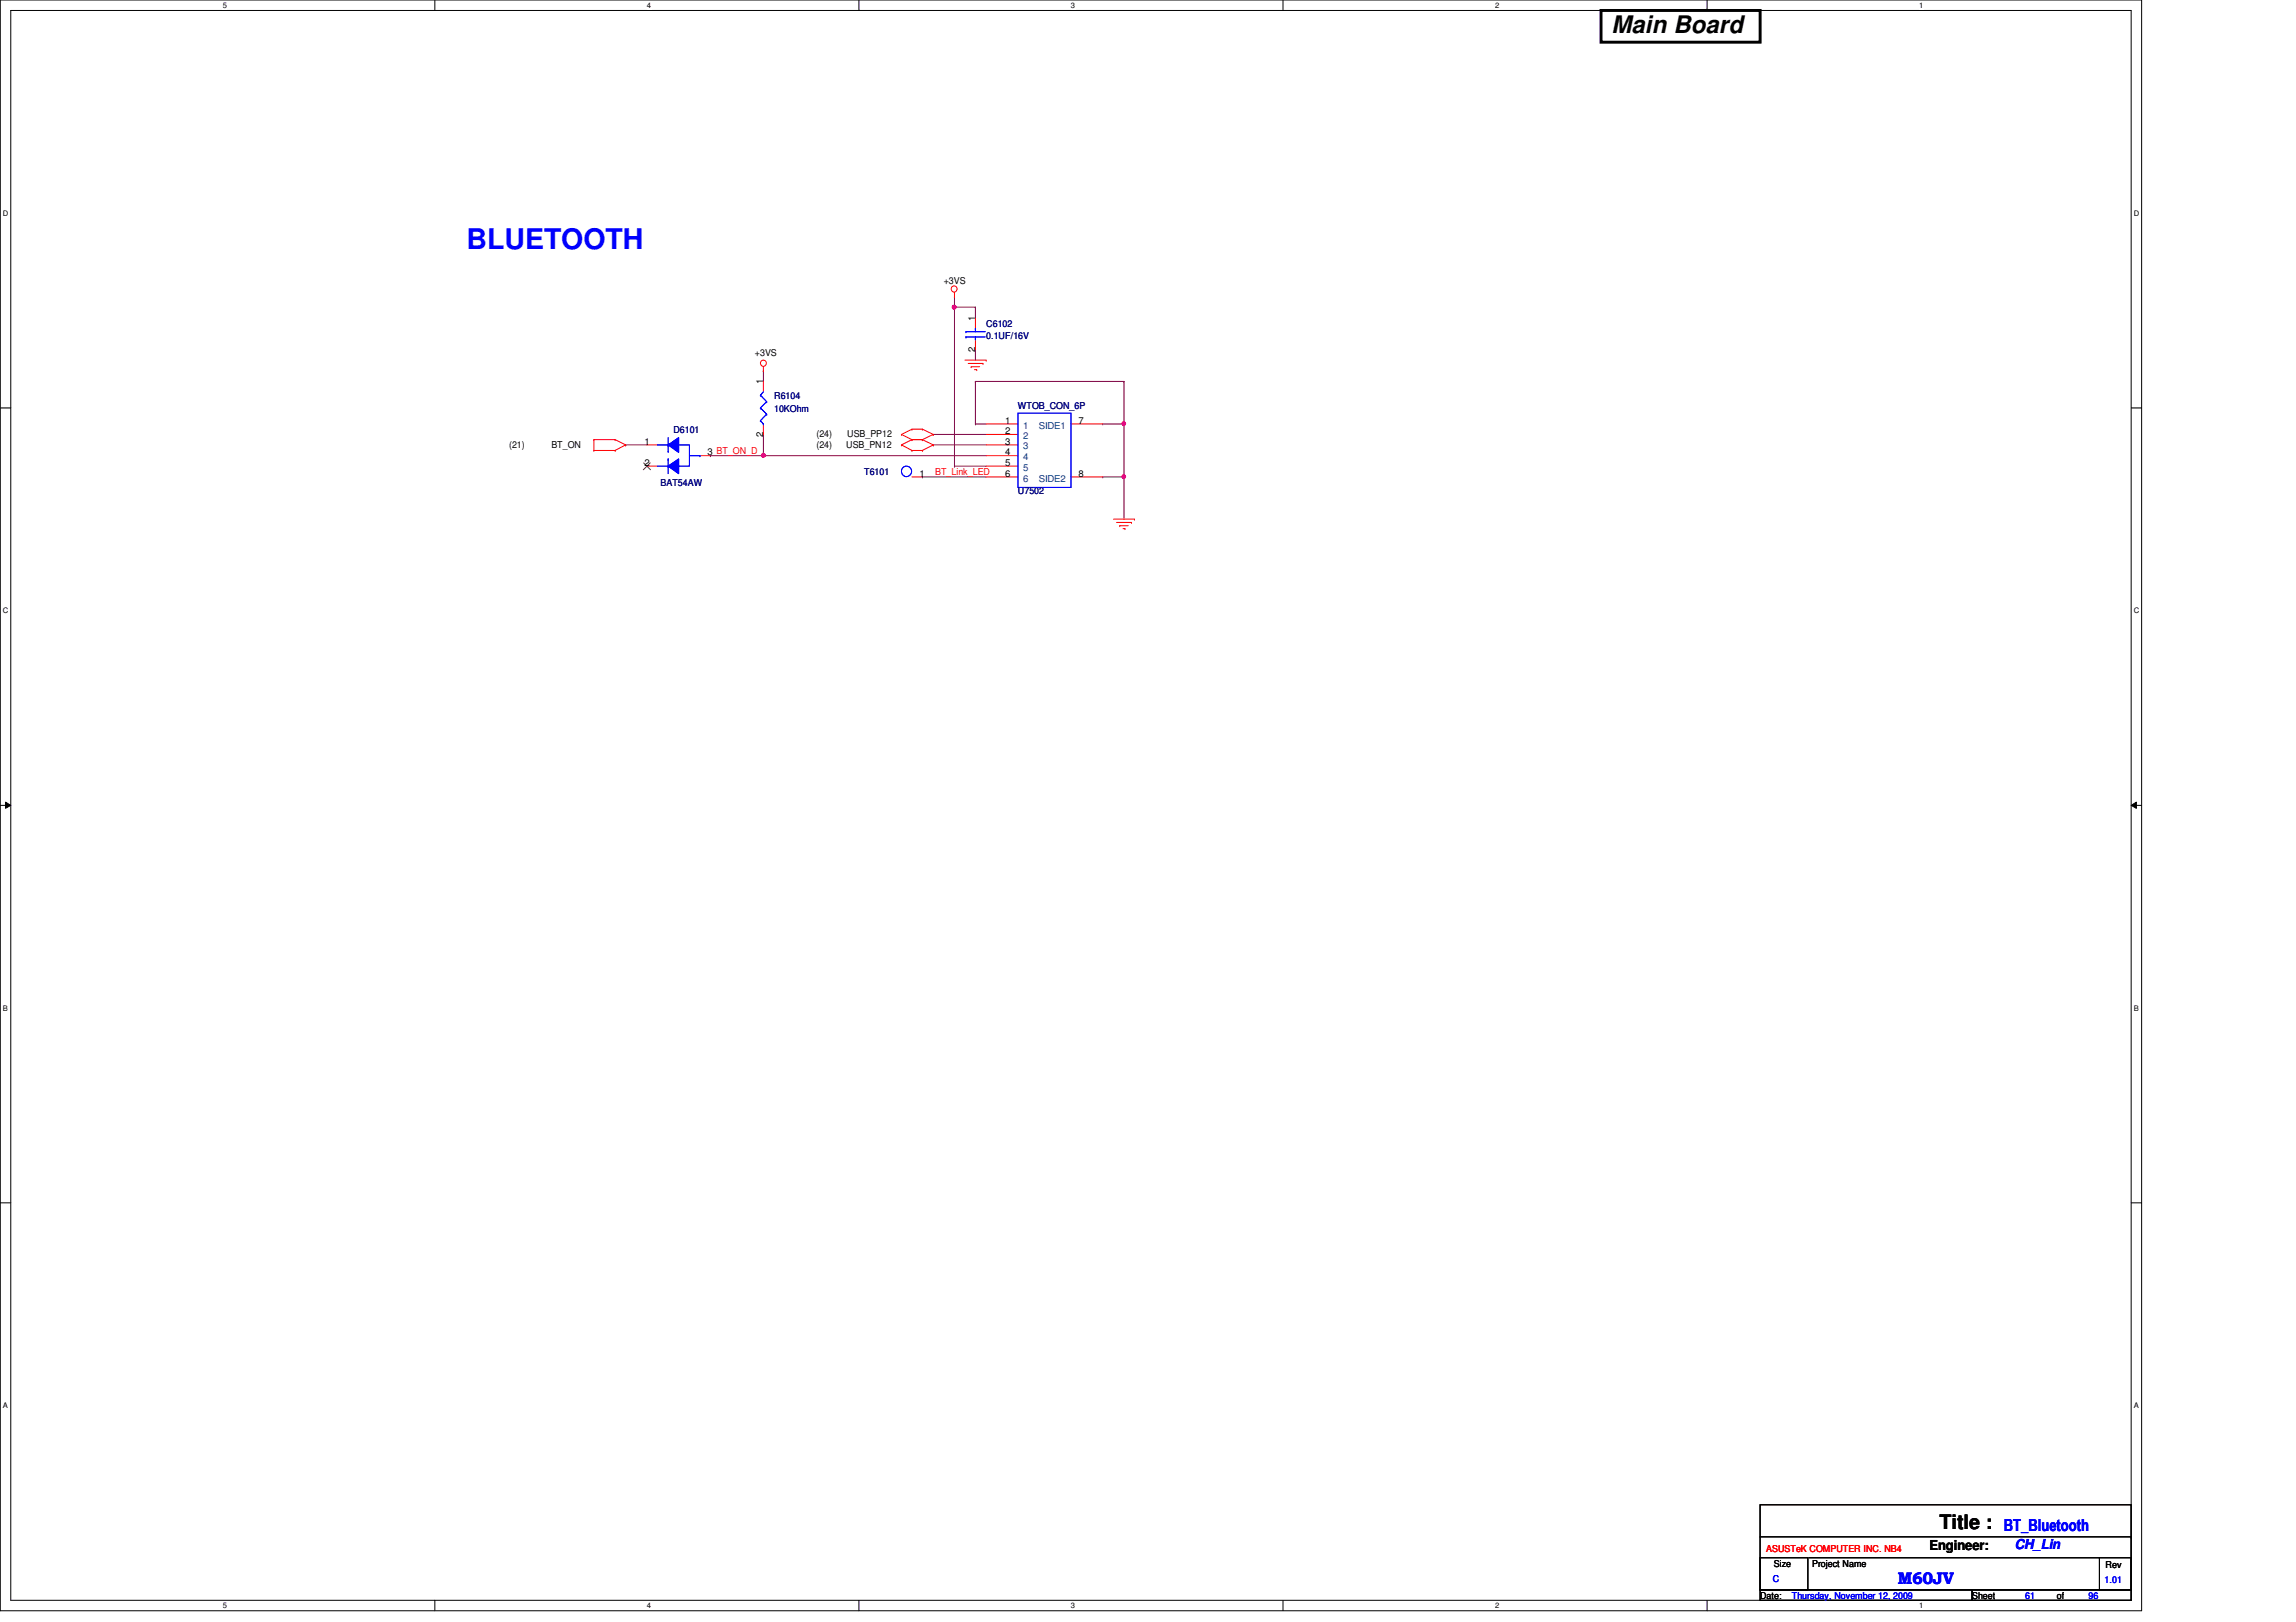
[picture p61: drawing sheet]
<svg xmlns="http://www.w3.org/2000/svg" width="297mm" height="210mm" viewBox="0 0 297 210" stroke-linecap="round" stroke-linejoin="round" font-family="sans-serif">
<defs><g id="words">
<text font-size="3.7" fill="#00f" x="60.4" y="32.2">BLUETOOTH</text>
<text font-size="3.1" x="208.5" y="4.2">Main Board</text>
<text font-size="2.6" x="250.9" y="197.9">Title :</text>
<g font-size="2.2" fill="#00f">
<text x="259.2" y="198.2">BT_Bluetooth</text>
<text x="245.5" y="205">M60JV</text>
</g>
<text font-size="1.8" x="249.6" y="200.5">Engineer:</text>
<text font-size="1.8" fill="#00f" x="260.6" y="200.5">CH_Lin</text>
<g font-size="1.2">
<text x="122.1" y="36.8">+3VS</text>
<text x="126.1" y="41.5" transform="rotate(-90 126.1 41.5)">1</text>
<text x="97.7" y="46.1">+3VS</text>
<text x="126.1" y="45.5" transform="rotate(-90 126.1 45.5)">2</text>
<text x="98.7" y="49.7" transform="rotate(-90 98.7 49.7)">1</text>
<text x="65.9" y="57.9">(21)</text>
<text x="71.3" y="57.9">BT_ON</text>
<text x="83.4" y="57.5">1</text>
<text x="91.5" y="58.9">3 BT_ON_D</text>
<text x="98.7" y="56.5" transform="rotate(-90 98.7 56.5)">2</text>
<text x="105.6" y="57.9">(24)</text>
<text x="105.6" y="56.6">(24)</text>
<text x="109.5" y="57.9">USB_PN12</text>
<text x="109.6" y="56.6">USB_PP12</text>
<text x="130" y="58.9">4</text>
<text x="130" y="57.5">3</text>
<text x="130" y="56.2">2</text>
<text x="130" y="54.8">1</text>
<text x="139.5" y="54.8">7</text>
<text x="83.4" y="60.3">2</text>
<text x="119" y="61.7">1</text>
<text x="130" y="61.7">6</text>
<text x="130" y="60.3">5</text>
<text x="139.5" y="61.7">8</text>
<text x="229.5" y="202.7">Size</text>
<text x="234.4" y="202.7">Project Name</text>
<text x="272.4" y="202.9">Rev</text>
<text x="227.7" y="206.9">Date:</text>
<text x="255.1" y="206.9">Sheet</text>
<text x="266.1" y="206.9">of</text>
</g>
<g font-size="1.2" fill="#000080">
<text x="127.6" y="42.3">C6102</text>
<text x="127.6" y="43.9">0.1UF/16V</text>
<text x="100.2" y="51.6">R6104</text>
<text x="100.2" y="53.3">10KOhm</text>
<text x="131.7" y="53">WTOB_CON_6P</text>
<text x="87.1" y="56">D6101</text>
<text x="85.5" y="62.9">BAT54AW</text>
<text x="111.8" y="61.5">T6101</text>
<text x="131.7" y="64">U7502</text>
</g>
<g font-size="1.2" fill="#004080">
<text x="132.4" y="59.6">4</text>
<text x="132.4" y="58.2">3</text>
<text x="132.4" y="56.8">2</text>
<text x="132.4" y="55.5">1</text>
<text x="134.4" y="55.5">SIDE1</text>
<text x="132.4" y="62.3">6</text>
<text x="132.4" y="60.9">5</text>
<text x="134.4" y="62.3">SIDE2</text>
</g>
<g font-size="1.2" fill="#f00">
<text x="121" y="61.5">BT_Link_LED</text>
<text x="228.5" y="200.8">ASUSTeK COMPUTER INC. NB4</text>
</g>
<g font-size="1.2" fill="#00f">
<text x="229.4" y="204.7">C</text>
<text x="231.8" y="206.9">Thursday, November 12, 2009</text>
<text x="262" y="206.9">61</text>
<text x="270.2" y="206.9">96</text>
<text x="272.3" y="204.8">1.01</text>
</g>
<g font-size="1">
<text x="28.8" y="1">5</text>
<text x="83.7" y="1">4</text>
<text x="138.6" y="1">3</text>
<text x="193.4" y="1">2</text>
<text x="248.3" y="1">1</text>
<text x=".4" y="27.9">D</text>
<text x="276.1" y="27.9">D</text>
<text x=".4" y="79.4">C</text>
<text x="276.1" y="79.4">C</text>
<text x=".4" y="130.8">B</text>
<text x="276.1" y="130.8">B</text>
<text x=".4" y="182.2">A</text>
<text x="276.1" y="182.2">A</text>
<text x="28.8" y="208.1">5</text>
<text x="83.7" y="208.1">4</text>
<text x="138.6" y="208.1">3</text>
<text x="193.4" y="208.1">2</text>
<text x="248.3" y="208.1">1</text>
</g>
</g></defs>
<path d="M0 0h277.1v208.4h-277.1zM1.4 1.4h274.3v205.7h-274.3z" fill="none" stroke="#000" stroke-width=".13"/>
<g fill="#fff">
<path d="M28.8 .1h.6v1.1h-.6z"/>
<path d="M28.8 207.2h.6v1.1h-.6z"/>
</g>
<path d="M56.3 0v1.4M56.3 207.1v1.3" fill="none" stroke="#000" stroke-width=".13"/>
<g fill="#fff">
<path d="M83.7 .1h.5v1.1h-.5z"/>
<path d="M83.7 207.2h.5v1.1h-.5z"/>
</g>
<path d="M111.1 0v1.4M111.1 207.1v1.3" fill="none" stroke="#000" stroke-width=".13"/>
<g fill="#fff">
<path d="M138.6 .1h.5v1.1h-.5z"/>
<path d="M138.6 207.2h.5v1.1h-.5z"/>
</g>
<path d="M166 0v1.4M166 207.1v1.3" fill="none" stroke="#000" stroke-width=".13"/>
<g fill="#fff">
<path d="M193.4 .1h.6v1.1h-.6z"/>
<path d="M193.4 207.2h.6v1.1h-.6z"/>
</g>
<path d="M220.8 0v1.4M220.8 207.1v1.3" fill="none" stroke="#000" stroke-width=".13"/>
<g fill="#fff">
<path d="M248.3 .1h.5v1.1h-.5z"/>
<path d="M248.3 207.2h.5v1.1h-.5z"/>
<path d="M.4 27.1h.7v1.1h-.7z"/>
<path d="M276.1 27.1h.7v1.1h-.7z"/>
<path d="M.4 78.5h.7v1.1h-.7z"/>
<path d="M276.1 78.5h.7v1.1h-.7z"/>
</g>
<path d="M0 52.8h1.4M275.7 52.8h1.4" fill="none" stroke="#000" stroke-width=".13"/>
<g fill="#fff">
<path d="M.4 129.9h.6v1.1h-.6z"/>
<path d="M276.1 129.9h.6v1.1h-.6z"/>
</g>
<path d="M0 104.2h1.4M.7 103.8l.7 .4-.7 .4zM275.7 104.2l.7-.4v.8zM275.7 104.2h1.4" fill="none" stroke="#000" stroke-width=".13"/>
<path d="M.7 103.8l.7 .4-.7 .4zM275.7 104.2l.7-.4v.8z" fill="#000"/>
<g fill="#fff">
<path d="M.4 181.4h.6v1.1h-.6z"/>
<path d="M276.1 181.4h.6v1.1h-.6z"/>
</g>
<path d="M0 155.7h1.4M275.7 155.7h1.4" fill="none" stroke="#000" stroke-width=".13"/>
<path d="M91.9 59h.1M91.9 59h6.9" fill="none" stroke="#800040" stroke-width=".13"/>
<circle cx="98.8" cy="58.9" r=".26" fill="#f0f"/>
<circle cx="98.8" cy="58.9" r=".26" fill="none" stroke="#f0f" stroke-width=".13"/>
<g fill="none" stroke="#800040" stroke-width=".13">
<path d="M98.8 48h.1M98.8 56.2h.1M98.8 48v1.4M98.8 56.2v2.8M120.7 56.2h.1M120.7 56.2h6.9M126.2 54.9h.1M126.2 49.4h.1M126.2 54.9h1.4M126.2 49.4v5.5M126.2 49.4h19.2M142.7 61.7h.1"/>
<path d="M142.7 61.7h2.7M145.4 61.7h.1M145.4 61.7v5.5"/>
</g>
<path d="M145.2 61.5l.2-.1 .2 .1-.1 .4h-.1h-.2z" fill-rule="evenodd" fill="#f0f"/>
<path d="M145.2 61.5l.2-.1 .2 .1-.1 .4h-.1h-.2z" fill="none" stroke="#f0f" stroke-width=".13"/>
<g fill="none" stroke="#800040" stroke-width=".13">
<path d="M123.5 39.8h.1M123.5 39.8v20.5M98.8 59h.1M98.8 59h28.8M120.7 57.6h.1M120.7 57.6h6.9M126.2 45.3h.1M126.2 45.3v1.3M142.7 54.9h.1M145.4 49.4h.1M145.4 49.4v5.5h-2.7M119.3 61.7h.1"/>
<path d="M119.3 61.7h8.3M123.5 60.3h.1M123.5 60.3h4.1"/>
</g>
<circle cx="123.4" cy="39.8" r=".26" fill="#f0f"/>
<circle cx="123.4" cy="39.8" r=".26" fill="none" stroke="#f0f" stroke-width=".13"/>
<path d="M145.4 54.9h.1M145.4 54.9v6.8" fill="none" stroke="#800040" stroke-width=".13"/>
<path d="M145.2 54.6h.2l.2 .1-.1 .3-.1 .1-.2-.1z" fill-rule="evenodd" fill="#f0f"/>
<path d="M145.2 54.6h.2l.2 .1-.1 .3-.1 .1-.2-.1z" fill="none" stroke="#f0f" stroke-width=".13"/>
<path d="M123.5 39.8h.1M123.5 38.4h.1M123.5 39.8h2.7M123.5 38.4v1.4M126.2 39.8h.1M126.2 39.8v1.3M80.9 57.6h.1M80.9 57.6h2.8" fill="none" stroke="#800040" stroke-width=".13"/>
<g fill="none" stroke="#f00" stroke-width=".13">
<path d="M123.5 38.4h.1M123.5 37.8v.6M76.8 58.3h.1M76.8 56.9h.1M76.8 56.9h2.8M76.8 58.3h2.8M76.8 56.9v1.4M79.6 56.9h.1M79.6 58.3h.1M79.6 56.9l1.3 .7M80.9 57.6h.1M80.9 57.6l-1.3 .7"/>
<path d="M83.7 57.6h1.3M90.5 59h1.4M98.8 48h.1M98.8 47.5v.5M98.8 49.4v1.3M98.8 54.9v1.3M116.6 57.6h.1M116.6 56.2h.1M116.6 57.6l1.4 .7M116.6 56.2l1.4 .7M118 56.9h.1M118 58.3h.1"/>
<path d="M118 55.5h.1M118 56.9l-1.4 .7M118 56.9h1.3M118 58.3h1.3M118 55.5l-1.4 .7M118 55.5h1.3M119.3 56.9h.1M119.3 58.3h.1M119.3 55.5h.1M119.3 56.9l1.4 .7M119.3 55.5l1.4 .7M120.7 57.6h.1"/>
<path d="M120.7 56.2h.1M120.7 57.6l-1.4 .7M120.7 56.2l-1.4 .7M124.8 46.6h2.8M125.3 47h1.9M125.6 47.5h.1M125.6 47.5h1.1M126.1 47.8h.3M126.2 41.1v1.4M126.2 43.9v1.4M126.4 47.8h.1M127.2 47h.1"/>
<path d="M127.6 46.6h.1M127.6 59h4.1M127.6 57.6h4.1M127.6 56.2h4.1M127.6 54.9h4.1M138.6 54.9h4.1M83.7 60.3h1.3M118 61.7h1.3M127.6 61.7h4.1M127.6 60.3h4.1M138.6 61.7h4.1M144.1 67.2h2.7"/>
<path d="M144.4 67.6h2M144.9 68h.1M144.9 68h1.1M145.3 68.4h.2M145.5 68.4h.1M146.4 67.6h.1M146.8 67.2h.1"/>
<circle cx="123.4" cy="37.4" r=".39"/>
<circle cx="98.8" cy="47" r=".39"/>
</g>
<path d="M227.7 194.7h48v11h-48zM227.7 198.9h48M275.7 198.9h.1M227.7 201.6h6.2v4.1h-6.2zM227.7 205.7h27.4v1.4h-27.4zM234 201.6h37.6M255.1 205.7h20.6v1.4h-20.6zM271.6 201.6h4.1v4.1h-4.1zM271.6 201.6h.1" fill="none" stroke="#000" stroke-width=".13"/>
<path d="M207.1 1.4h20.6v4.1h-20.6z" fill="none" stroke="#000" stroke-width=".38"/>
<g fill="none" stroke="#00f" stroke-width=".13">
<path d="M86.4 58.4h.1M86.4 56.6v1.8M98.4 54.4h.1M98.4 51.1h.1M98.4 52.8h.1M98.4 54.4l.4 .5M98.4 52.8l.8 .8M98.4 51.1l.8 .9M98.8 54.9h.1M98.8 50.7l-.4 .4M99.2 53.6h.1M99.2 52h.1"/>
<path d="M99.2 53.6l-.8 .8M99.2 52l-.8 .8M125 42.9h.1M125 43.6h.1M125 42.9h2.5M125 43.6h2.5M126.2 42.5h.1M126.2 43.9h.1M126.2 42.5v.4M126.2 43.6v.3M131.7 53.5h6.9v9.6h-6.9zM85 60.3h1.4"/>
<path d="M86.4 60.3h.1"/>
<circle cx="117.3" cy="61" r=".67"/>
</g>
<path d="M83.3 59.9l.9 .9M84.1 59.9l-.9 .9" fill="none" stroke="#804000" stroke-width=".13"/>
<path d="M86.4 57.6l1.4-1v1.9z" fill-rule="evenodd" fill="#00f"/>
<path d="M86.4 57.6l1.4-1v1.9z" fill="none" stroke="#00f" stroke-width=".13"/>
<path d="M86.4 60.3l1.4-.9v1.9z" fill-rule="evenodd" fill="#00f"/>
<path d="M85 57.6h1.4M86.4 59.4h.1M86.4 57.6h.1M86.4 58.4h.1M86.4 56.6v1.8M86.4 59.4v1.9M87.8 57.6h1.4v2.7h-1.4M89.2 59h1.3M90.5 59h.1M85 60.3h1.4M86.4 60.3l1.4-.9v1.9zM86.4 60.3h.1" fill="none" stroke="#00f" stroke-width=".13"/>
<path d="M86.4 57.6l1.4-1v1.9z" fill-rule="evenodd" fill="#00f"/>
<path d="M86.4 57.6l1.4-1v1.9z" fill="none" stroke="#00f" stroke-width=".13"/>
<path d="M86.4 60.3l1.4-.9v1.9z" fill-rule="evenodd" fill="#00f"/>
<path d="M85 57.6h1.4M86.4 59.4h.1M86.4 57.6h.1M86.4 59.4v1.9M87.8 57.6h1.4v2.7h-1.4M89.2 59h1.3M90.5 59h.1M86.4 60.3l1.4-.9v1.9z" fill="none" stroke="#00f" stroke-width=".13"/>
<circle cx="98.8" cy="58.9" r=".26" fill="#f0f"/>
<circle cx="98.8" cy="58.9" r=".26" fill="none" stroke="#f0f" stroke-width=".13"/>
<path d="M145.2 61.5l.2-.1 .2 .1-.1 .4h-.1h-.2z" fill-rule="evenodd" fill="#f0f"/>
<path d="M145.2 61.5l.2-.1 .2 .1-.1 .4h-.1h-.2z" fill="none" stroke="#f0f" stroke-width=".13"/>
<circle cx="123.4" cy="39.8" r=".26" fill="#f0f"/>
<circle cx="123.4" cy="39.8" r=".26" fill="none" stroke="#f0f" stroke-width=".13"/>
<path d="M145.2 54.6h.2l.2 .1-.1 .3-.1 .1-.2-.1z" fill-rule="evenodd" fill="#f0f"/>
<path d="M145.2 54.6h.2l.2 .1-.1 .3-.1 .1-.2-.1z" fill="none" stroke="#f0f" stroke-width=".13"/>
<use href="#words"/>
</svg>
